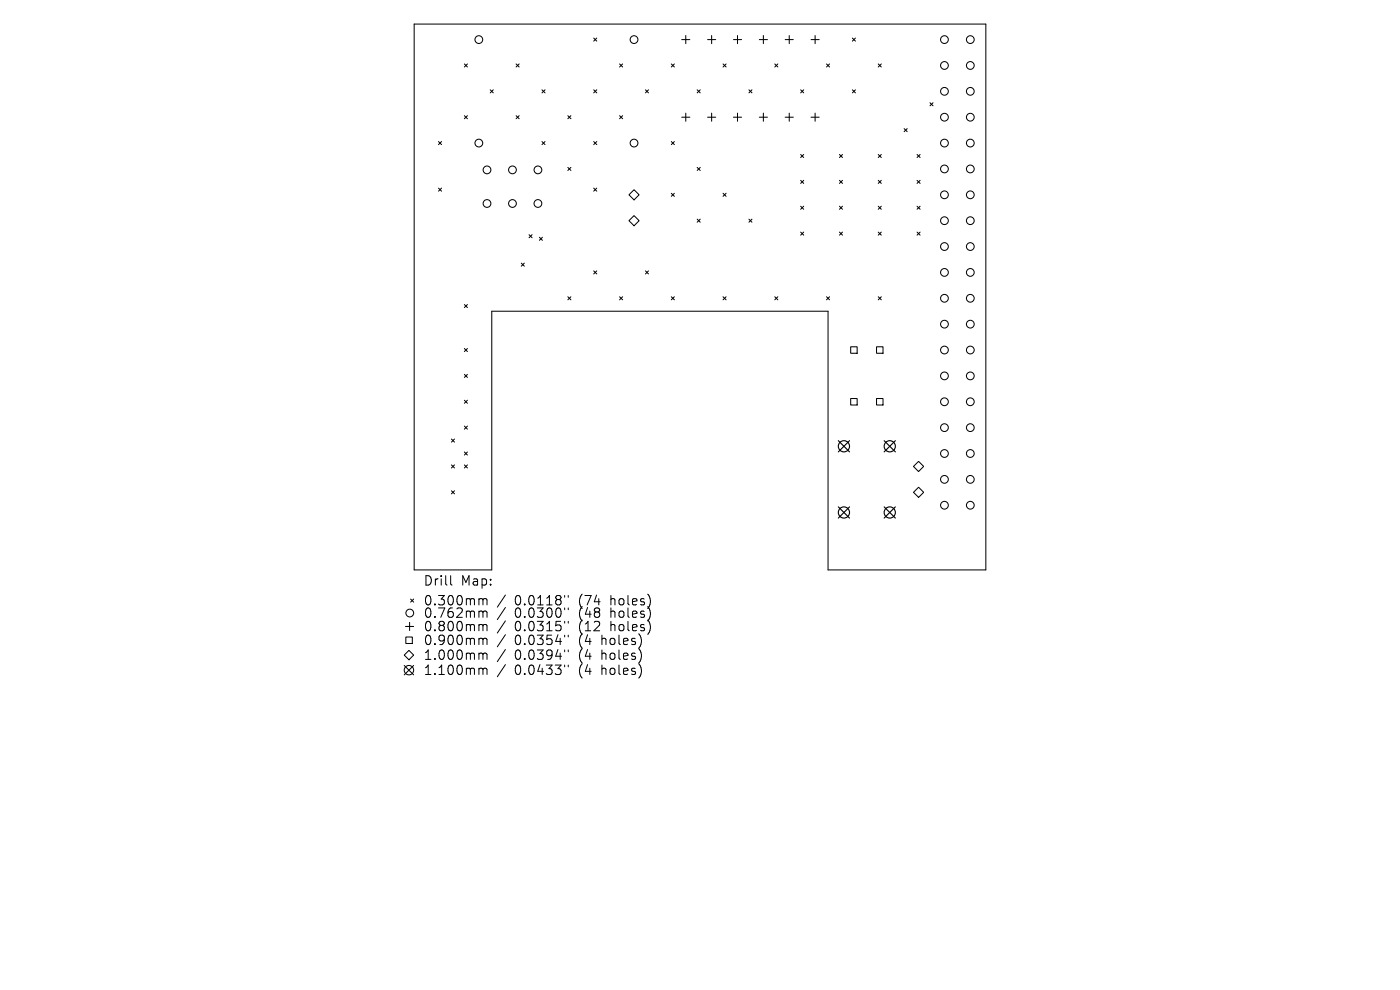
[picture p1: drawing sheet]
<svg xmlns="http://www.w3.org/2000/svg" width="297mm" height="210mm" viewBox="0 0 297 210" stroke-linecap="round" stroke-linejoin="round" font-family="sans-serif">
<defs><g id="words">
<g font-size="2.8">
<text x="89.8" y="124.5">Drill</text>
<text x="97.8" y="124.5">Map:</text>
<text x="89.8" y="128.7">0.300mm</text>
<text x="89.8" y="131.3">0.762mm</text>
<text x="109.2" y="128.7">0.0118&quot;</text>
<text x="109.2" y="131.3">0.0300&quot;</text>
<text x="122.9" y="128.7">(74</text>
<text x="122.9" y="131.3">(48</text>
<text x="129.8" y="128.7">holes)</text>
<text x="129.8" y="131.3">holes)</text>
<text x="89.8" y="134.2">0.800mm</text>
<text x="89.8" y="137.1">0.900mm</text>
<text x="109.2" y="134.2">0.0315&quot;</text>
<text x="109.2" y="137.1">0.0354&quot;</text>
<text x="122.9" y="134.2">(12</text>
<text x="122.9" y="137.1">(4</text>
<text x="127.9" y="137.1">holes)</text>
<text x="129.8" y="134.2">holes)</text>
<text x="89.8" y="140.3">1.000mm</text>
<text x="89.8" y="143.5">1.100mm</text>
<text x="109.2" y="140.3">0.0394&quot;</text>
<text x="109.2" y="143.5">0.0433&quot;</text>
<text x="122.9" y="140.3">(4</text>
<text x="122.9" y="143.5">(4</text>
<text x="127.9" y="140.3">holes)</text>
<text x="127.9" y="143.5">holes)</text>
</g>
</g></defs>
<g fill="none" stroke="#000" stroke-width=".22">
<path d="M87.9 5.1h121.2v115.8h-33.4v-54.9h-71.4v54.9h-16.4zM98.5 13.6l.7 .6M99.2 13.6l-.7 .6M104 19.1l.7 .6M104.7 19.1l-.7 .6M109.5 13.6l.6 .6M110.1 13.6l-.6 .6M115 19.1l.6 .6M115.6 19.1l-.6 .6M126 8.1l.6 .6M126 19.1l.6 .6M126.6 8.1l-.6 .6"/>
<path d="M126.6 19.1l-.6 .6M131.4 13.6l.7 .6M132.1 13.6l-.7 .6M136.9 19.1l.7 .6M137.6 19.1l-.7 .6M142.4 13.6l.7 .6M143.1 13.6l-.7 .6M144.6 8.4h1.7M145.5 7.5v1.8M147.9 19.1l.7 .6M148.6 19.1l-.7 .6M150.1 8.4h1.7"/>
<path d="M151 7.5v1.8M153.4 13.6l.6 .6M154 13.6l-.6 .6M155.6 8.4h1.7M156.5 7.5v1.8M158.9 19.1l.6 .6M159.5 19.1l-.6 .6M161.1 8.4h1.7M161.9 7.5v1.8M164.4 13.6l.6 .6M165 13.6l-.6 .6M166.6 8.4h1.7"/>
<path d="M167.4 7.5v1.8M169.9 19.1l.6 .6M170.5 19.1l-.6 .6M172.1 8.4h1.7M172.9 7.5v1.8M175.3 13.6l.7 .6M176 13.6l-.7 .6M180.8 19.1l.7 .6M180.8 8.1l.7 .6M181.5 19.1l-.7 .6M181.5 8.1l-.7 .6M186.3 13.6l.7 .6"/>
<path d="M187 13.6l-.7 .6M93 30l.7 .7M93 39.9l.7 .7M93.7 30l-.7 .7M93.7 39.9l-.7 .7M98.5 24.5l.7 .7M99.2 24.5l-.7 .7M109.5 24.5l.6 .7M110.1 24.5l-.6 .7M115 30l.6 .7M115.6 30l-.6 .7M120.5 35.5l.6 .7"/>
<path d="M120.5 24.5l.6 .7M121.1 24.5l-.6 .7M121.1 35.5l-.6 .7M126 30l.6 .7M126 39.9l.6 .7M126.6 30l-.6 .7M126.6 39.9l-.6 .7M131.4 24.5l.7 .7M132.1 24.5l-.7 .7M142.4 30l.7 .7M143.1 30l-.7 .7M144.6 24.9h1.7"/>
<path d="M145.5 24v1.7M147.9 35.5l.7 .7M148.6 35.5l-.7 .7M150.1 24.9h1.7M151 24v1.7M155.6 24.9h1.7M156.5 24v1.7M161.1 24.9h1.7M161.9 24v1.7M166.6 24.9h1.7M167.4 24v1.7M169.9 32.8l.6 .6"/>
<path d="M169.9 38.3l.6 .6M170.5 32.8l-.6 .6M170.5 38.3l-.6 .6M172.1 24.9h1.7M172.9 24v1.7M178.1 32.8l.6 .6M178.1 38.3l.6 .6M178.7 38.3l-.6 .6M178.7 32.8l-.6 .6M186.3 32.8l.7 .6M186.3 38.3l.7 .6M187 32.8l-.7 .6"/>
<path d="M187 38.3l-.7 .6M191.8 27.3l.7 .6M192.5 27.3l-.7 .6M194.5 32.8l.7 .6M194.5 38.3l.7 .6M195.2 32.8l-.7 .6M195.2 38.3l-.7 .6M197.3 21.8l.6 .6M197.9 21.8l-.6 .6M110.6 55.8l.6 .7M111.2 55.8l-.6 .7M112.2 49.8l.7 .6"/>
<path d="M112.9 49.8l-.7 .6M114.4 50.3l.7 .7M115.1 50.3l-.7 .7M126 57.5l.6 .6M126.6 57.5l-.6 .6M133.4 41.3l1.1-1.1 1.1 1.1-1.1 1.1zM133.4 46.8l1.1-1.1 1.1 1.1-1.1 1.1zM136.9 57.5l.7 .6M137.6 57.5l-.7 .6M142.4 41l.7 .7M143.1 41l-.7 .7M147.9 46.5l.7 .6"/>
<path d="M148.6 46.5l-.7 .6M153.4 41l.6 .7M154 41l-.6 .7M158.9 46.5l.6 .6M159.5 46.5l-.6 .6M169.9 43.7l.6 .7M169.9 49.2l.6 .7M170.5 43.7l-.6 .7M170.5 49.2l-.6 .7M178.1 43.7l.6 .7M178.1 49.2l.6 .7M178.7 49.2l-.6 .7"/>
<path d="M178.7 43.7l-.6 .7M186.3 43.7l.7 .7M186.3 49.2l.7 .7M187 43.7l-.7 .7M187 49.2l-.7 .7M194.5 49.2l.7 .7M194.5 43.7l.7 .7M195.2 43.7l-.7 .7M195.2 49.2l-.7 .7M98.5 64.6l.7 .6M98.5 73.9l.7 .7M98.5 79.4l.7 .7"/>
<path d="M99.2 64.6l-.7 .6M99.2 73.9l-.7 .7M99.2 79.4l-.7 .7M120.5 63l.6 .6M121.1 63l-.6 .6M131.4 63l.7 .6M132.1 63l-.7 .6M142.4 63l.7 .6M143.1 63l-.7 .6M153.4 63l.6 .6M154 63l-.6 .6M164.4 63l.6 .6"/>
<path d="M165 63l-.6 .6M175.3 63l.7 .6M176 63l-.7 .6M180.5 73.6h1.3v1.3h-1.3zM186 73.6h1.3v1.3h-1.3zM186.3 63l.7 .6M187 63l-.7 .6M95.8 93.1l.6 .7M95.8 98.6l.6 .7M96.4 93.1l-.6 .7M96.4 98.6l-.6 .7M98.5 95.9l.7 .6"/>
<path d="M98.5 84.9l.7 .7M98.5 90.4l.7 .6M98.5 98.6l.7 .7M99.2 90.4l-.7 .6M99.2 95.9l-.7 .6M99.2 84.9l-.7 .7M99.2 98.6l-.7 .7M180.5 84.5h1.3v1.4h-1.3zM186 84.5h1.3v1.4h-1.3zM194.9 97.9l1.1 1-1.1 1.1-1.1-1.1zM95.8 104.1l.6 .7M96.4 104.1l-.6 .7"/>
<path d="M194.9 103.4l1.1 1-1.1 1.1-1.1-1.1zM85.8 139l1-1 1 1-1 1zM86 132.9h1.8M86.1 135.1h1.4v1.4h-1.4zM86.9 132v1.8M87.1 127.1l.7 .6M87.8 127.1l-.7 .6M85.8 141.2l2 2M87.8 141.2l-2 2"/>
<circle cx="101.6" cy="8.4" r=".82"/>
<circle cx="134.5" cy="8.4" r=".82"/>
<circle cx="200.4" cy="19.4" r=".82"/>
<circle cx="200.4" cy="8.4" r=".82"/>
<circle cx="200.4" cy="13.9" r=".82"/>
<circle cx="205.8" cy="19.4" r=".82"/>
<circle cx="205.8" cy="8.4" r=".82"/>
<circle cx="205.8" cy="13.9" r=".82"/>
<circle cx="101.6" cy="30.4" r=".82"/>
<circle cx="103.3" cy="36" r=".82"/>
<circle cx="108.7" cy="36" r=".82"/>
<circle cx="114.1" cy="36" r=".82"/>
<circle cx="134.5" cy="30.4" r=".82"/>
<circle cx="200.4" cy="24.9" r=".82"/>
<circle cx="200.4" cy="35.8" r=".82"/>
<circle cx="200.4" cy="30.4" r=".82"/>
<circle cx="205.8" cy="24.9" r=".82"/>
<circle cx="205.8" cy="35.8" r=".82"/>
<circle cx="205.8" cy="30.4" r=".82"/>
<circle cx="103.3" cy="43.2" r=".82"/>
<circle cx="108.7" cy="43.2" r=".82"/>
<circle cx="114.1" cy="43.2" r=".82"/>
<circle cx="200.4" cy="41.3" r=".82"/>
<circle cx="200.4" cy="57.8" r=".82"/>
<circle cx="200.4" cy="52.3" r=".82"/>
<circle cx="200.4" cy="46.8" r=".82"/>
<circle cx="205.8" cy="41.3" r=".82"/>
<circle cx="205.8" cy="57.8" r=".82"/>
<circle cx="205.8" cy="46.8" r=".82"/>
<circle cx="205.8" cy="52.3" r=".82"/>
<circle cx="200.4" cy="63.3" r=".82"/>
<circle cx="200.4" cy="79.7" r=".82"/>
<circle cx="200.4" cy="74.3" r=".82"/>
<circle cx="200.4" cy="68.8" r=".82"/>
<circle cx="205.8" cy="63.3" r=".82"/>
<circle cx="205.8" cy="79.7" r=".82"/>
<circle cx="205.8" cy="74.3" r=".82"/>
<circle cx="205.8" cy="68.8" r=".82"/>
<circle cx="200.4" cy="90.7" r=".82"/>
<circle cx="200.4" cy="96.2" r=".82"/>
<circle cx="200.4" cy="85.2" r=".82"/>
<circle cx="205.8" cy="90.7" r=".82"/>
<circle cx="205.8" cy="96.2" r=".82"/>
<circle cx="205.8" cy="85.2" r=".82"/>
<circle cx="200.4" cy="101.7" r=".82"/>
<circle cx="200.4" cy="107.2" r=".82"/>
<circle cx="205.8" cy="107.2" r=".82"/>
<circle cx="205.8" cy="101.7" r=".82"/>
<circle cx="86.9" cy="130" r=".82"/>
<circle cx="86.8" cy="142.2" r="1"/>
</g>
<g fill="none" stroke="#000" stroke-width=".24">
<path d="M177.8 93.5l2.4 2.4M180.2 93.5l-2.4 2.4M187.6 93.5l2.3 2.4M189.9 93.5l-2.3 2.4M177.8 107.5l2.4 2.4M180.2 107.5l-2.4 2.4M187.6 107.5l2.3 2.4M189.9 107.5l-2.3 2.4"/>
<circle cx="179" cy="94.7" r="1.19"/>
<circle cx="188.8" cy="94.7" r="1.19"/>
<circle cx="179" cy="108.7" r="1.19"/>
<circle cx="188.8" cy="108.7" r="1.19"/>
</g>
<g fill="none" stroke="#000" stroke-width=".21">
<path d="M95.6 122.1v1.7l.3 .3M101.9 127l.5 .1 .1 .2M101.9 129.6h.3l.3 .3M101.9 132.5h.3l.3 .3M101.9 135.4h.3l.3 .3M101.9 138.5h.3l.3 .3M102.5 127.3l.2-.3 .5 .1 .1 1.2M102.5 127.3v1M102.5 129.9v1.1M102.5 132.8v1M102.5 135.7v1M102.5 138.8v1.1"/>
<path d="M102.5 129.9l.2-.3 .5 .1 .1 1.3M102.5 132.8l.2-.3 .5 .1 .1 1.2M102.5 135.7l.2-.3 .5 .1 .1 1.2M102.5 138.8l.2-.3 .5 .1 .1 1.3M107.2 126.2l-1.7 2.6M107.2 128.9l-1.7 2.5M107.2 131.7l-1.7 2.6M107.2 134.6l-1.7 2.6M107.2 137.8l-1.7 2.6M119.8 126.3v.4M119.8 129v.3M119.8 131.8v.4"/>
<path d="M119.8 134.7v.4M119.8 137.9v.4M120.6 126.3v.4M120.6 129v.3M120.6 131.8v.4M120.6 134.7v.4M120.6 137.9v.4M101.9 141.7l.5 .1 .1 .2M102.5 142v1.1M102.5 142l.2-.3 .5 .1 .1 1.3M107.2 141l-1.7 2.6M119.8 141.1v.4"/>
<path d="M120.6 141.1v.4"/>
</g>
<use href="#words"/>
</svg>
